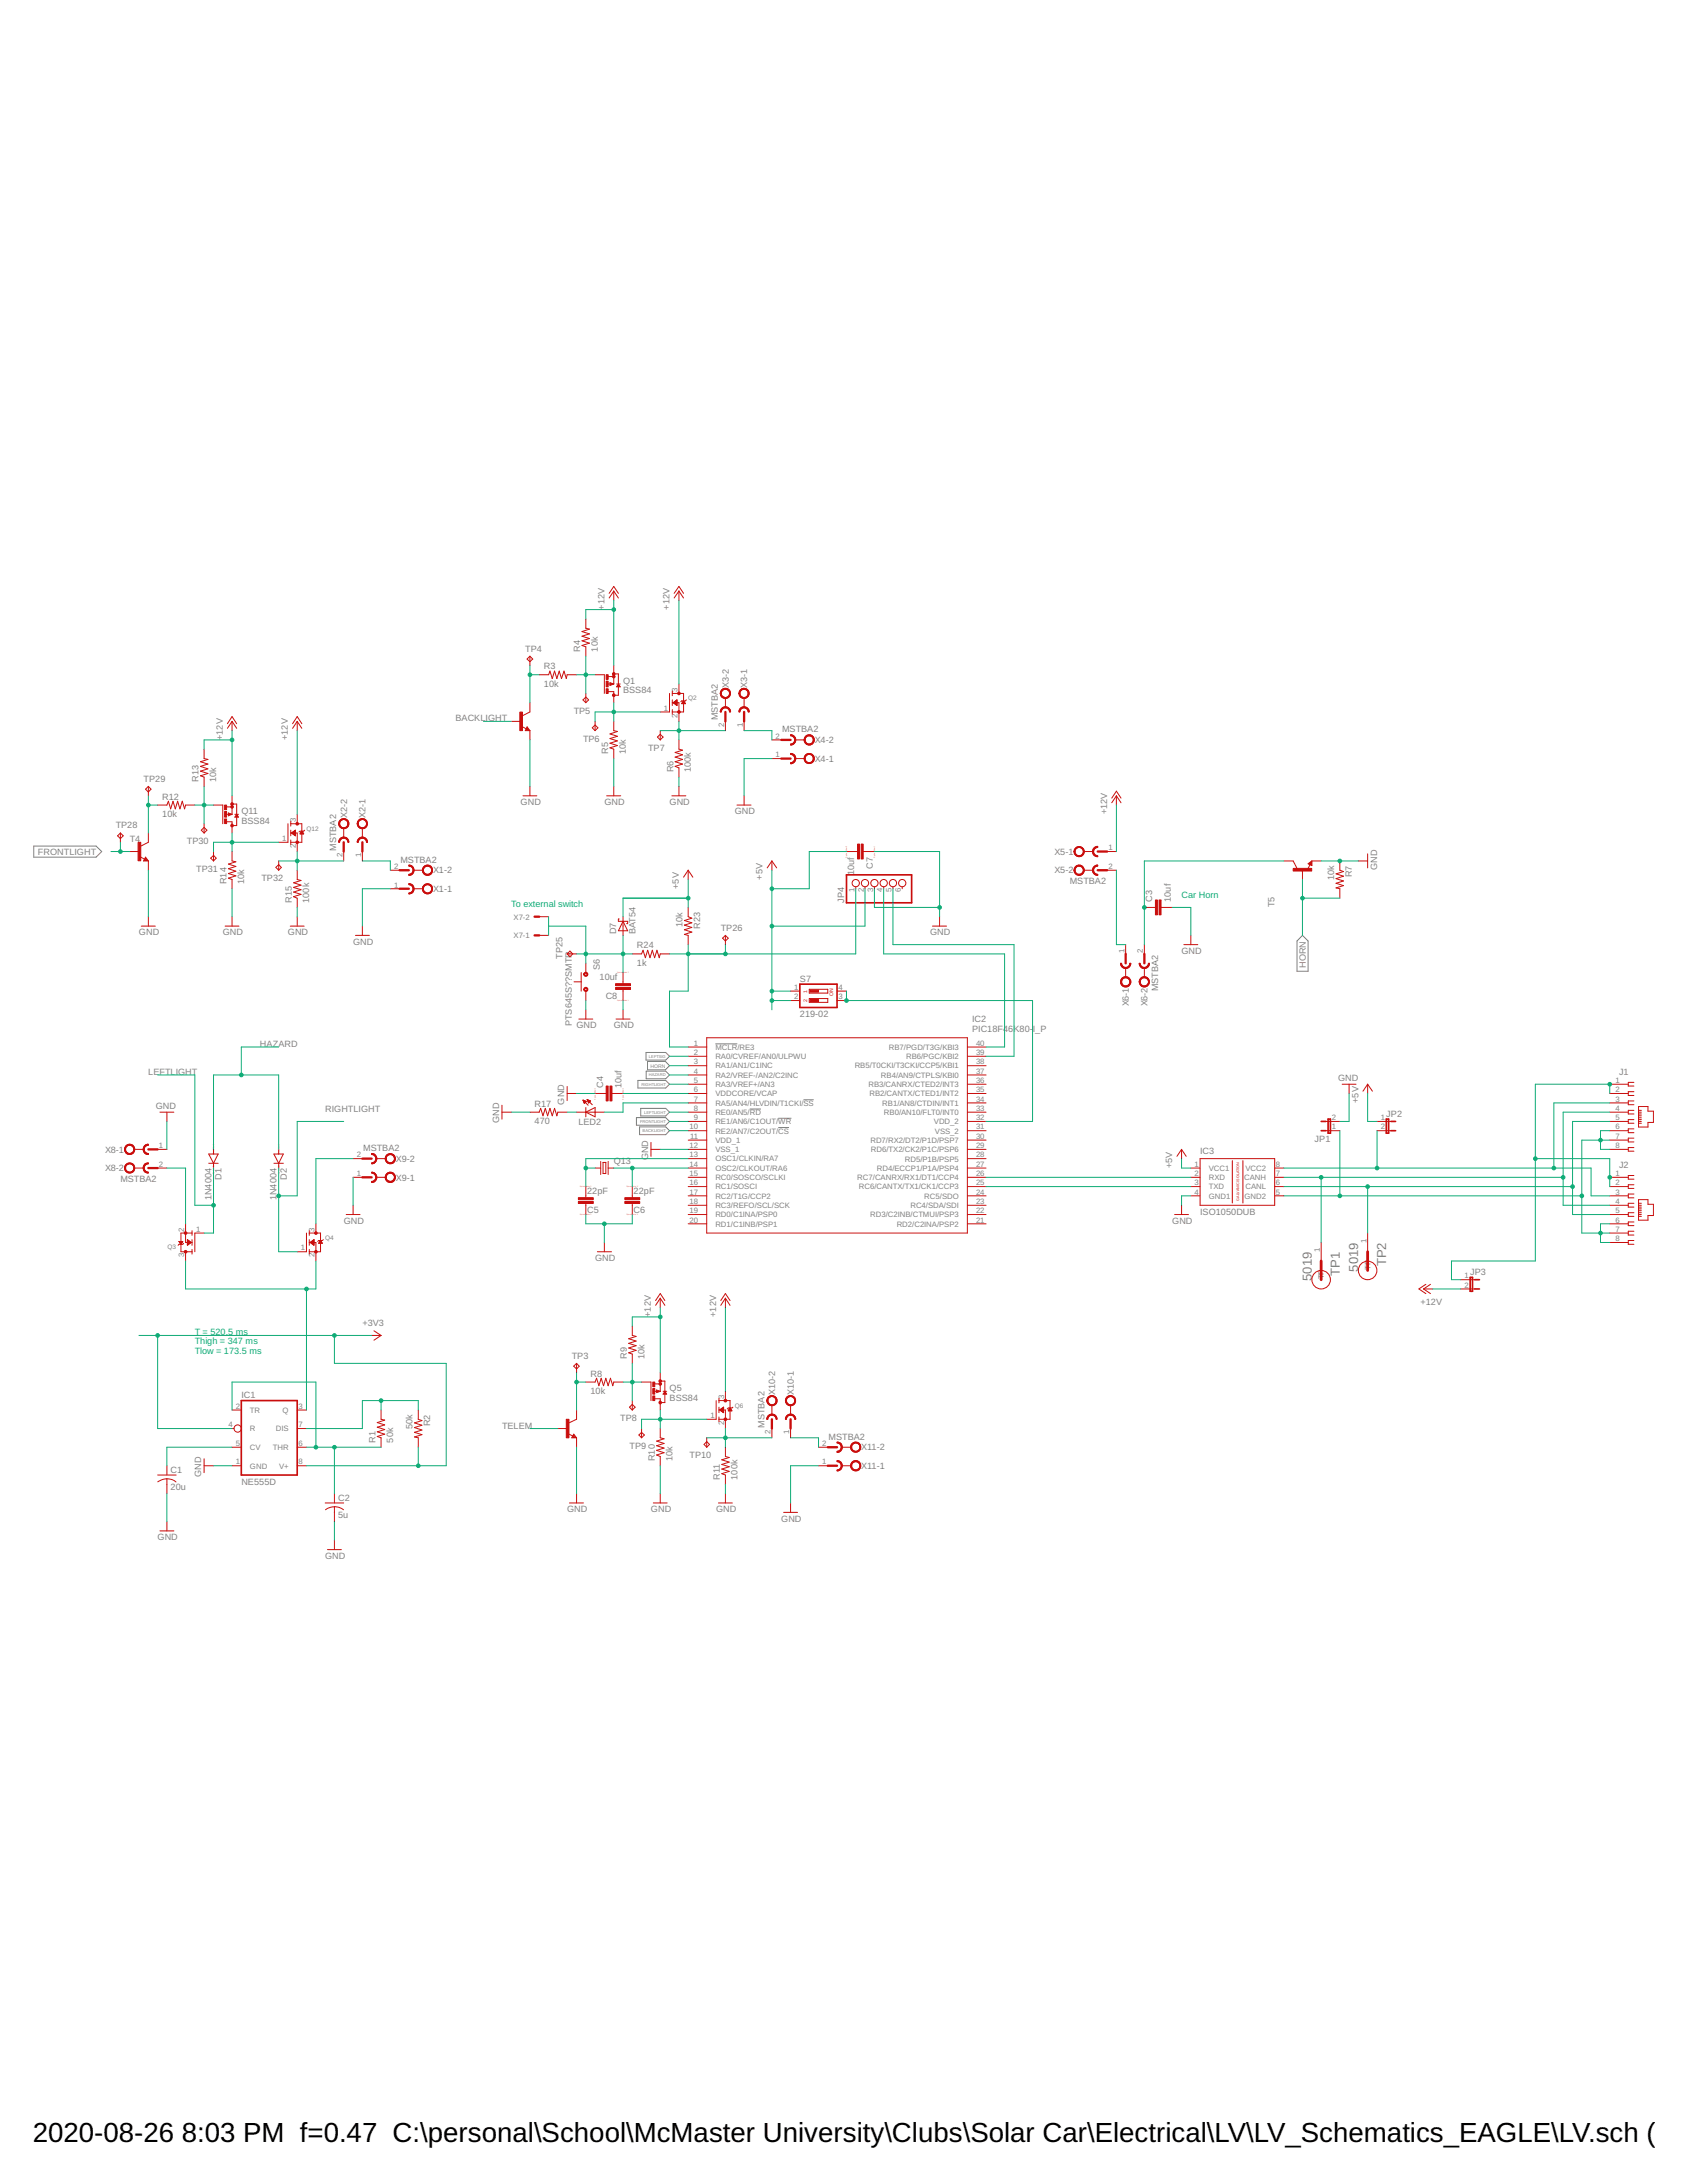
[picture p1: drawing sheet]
<svg xmlns="http://www.w3.org/2000/svg" width="216mm" height="279mm" viewBox="0 0 216 279" stroke-linecap="round" stroke-linejoin="round" font-family="sans-serif">
<defs><g id="words">
<g font-size="3.5">
<text x="4.2" y="274.2">2020-08-26</text>
<text x="23.3" y="274.2">8:03 PM f=0.47 C:\personal\School\McMaster University\Clubs\Solar Car\Electrical\LV\LV_Schematics_EAGLE\LV.sch (She</text>
</g>
<g font-size="1.7" fill="#808080">
<text x="167.9" y="163.9" transform="rotate(-90 167.9 163.9)">5019</text>
<text x="171.5" y="163.3" transform="rotate(-90 171.5 163.3)">TP1</text>
<text x="173.8" y="162.7" transform="rotate(-90 173.8 162.7)">5019</text>
<text x="177.4" y="162.1" transform="rotate(-90 177.4 162.1)">TP2</text>
</g>
<g font-size="1.2" fill="#808080">
<text x="67.2" y="83.4">TP4</text>
<text x="74.3" y="83.4" transform="rotate(-90 74.3 83.4)">R4</text>
<text x="76.5" y="83.4" transform="rotate(-90 76.5 83.4)">10k</text>
<text x="77.4" y="78" transform="rotate(-90 77.4 78)">+12V</text>
<text x="85.7" y="78" transform="rotate(-90 85.7 78)">+12V</text>
<text x="69.6" y="87.9">10k</text>
<text x="69.6" y="85.7">R3</text>
<text x="79.7" y="88.7">BSS84</text>
<text x="79.7" y="87.6">Q1</text>
<text x="93.3" y="88" transform="rotate(-90 93.3 88)">X3-2</text>
<text x="95.6" y="88" transform="rotate(-90 95.6 88)">X3-1</text>
<text x="28.5" y="94.7" transform="rotate(-90 28.5 94.7)">+12V</text>
<text x="36.8" y="94.7" transform="rotate(-90 36.8 94.7)">+12V</text>
<text x="58.3" y="92.3">BACKLIGHT</text>
<text x="73.4" y="91.4">TP5</text>
<text x="74.6" y="94.9">TP6</text>
<text x="91.9" y="92.2" transform="rotate(-90 91.9 92.2)">MSTBA2</text>
<text x="100.1" y="93.7">MSTBA2</text>
<text x="104.3" y="95.1">X4-2</text>
<text x="18.4" y="100.1">TP29</text>
<text x="25.4" y="100.1" transform="rotate(-90 25.4 100.1)">R13</text>
<text x="27.7" y="100.1" transform="rotate(-90 27.7 100.1)">10k</text>
<text x="77.8" y="96.5" transform="rotate(-90 77.8 96.5)">R5</text>
<text x="80.1" y="96.5" transform="rotate(-90 80.1 96.5)">10k</text>
<text x="83" y="96.1">TP7</text>
<text x="86.2" y="98.9" transform="rotate(-90 86.2 98.9)">R6</text>
<text x="88.4" y="98.9" transform="rotate(-90 88.4 98.9)">100k</text>
<text x="104.3" y="97.5">X4-1</text>
<text x="14.8" y="106">TP28</text>
<text x="16.6" y="107.8">T4</text>
<text x="20.8" y="104.6">10k</text>
<text x="20.8" y="102.3">R12</text>
<text x="30.9" y="105.4">BSS84</text>
<text x="30.9" y="104.2">Q11</text>
<text x="44.4" y="104.7" transform="rotate(-90 44.4 104.7)">X2-2</text>
<text x="46.8" y="104.7" transform="rotate(-90 46.8 104.7)">X2-1</text>
<text x="66.6" y="103">GND</text>
<text x="77.4" y="103">GND</text>
<text x="85.7" y="103">GND</text>
<text x="94" y="104.2">GND</text>
<text x="141.7" y="104.2" transform="rotate(-90 141.7 104.2)">+12V</text>
<text x="4.9" y="109.4">FRONTLIGHT</text>
<text x="23.9" y="108">TP30</text>
<text x="25.1" y="111.6">TP31</text>
<text x="29" y="113.2" transform="rotate(-90 29 113.2)">R14</text>
<text x="31.2" y="113.2" transform="rotate(-90 31.2 113.2)">10k</text>
<text x="33.5" y="112.8">TP32</text>
<text x="43" y="108.9" transform="rotate(-90 43 108.9)">MSTBA2</text>
<text x="51.3" y="110.4">MSTBA2</text>
<text x="55.4" y="111.8">X1-2</text>
<text x="86.9" y="113.8" transform="rotate(-90 86.9 113.8)">+5V</text>
<text x="97.6" y="112.6" transform="rotate(-90 97.6 112.6)">+5V</text>
<text x="109.3" y="112" transform="rotate(-90 109.3 112)">10uf</text>
<text x="111.7" y="111.2" transform="rotate(-90 111.7 111.2)">C7</text>
<text x="135" y="109.4">X5-1</text>
<text x="135" y="111.8">X5-2</text>
<text x="136.9" y="113.2">MSTBA2</text>
<text x="170.7" y="112.7" transform="rotate(-90 170.7 112.7)">10k</text>
<text x="173" y="112.3" transform="rotate(-90 173 112.3)">R7</text>
<text x="176.2" y="111.4" transform="rotate(-90 176.2 111.4)">GND</text>
<text x="17.8" y="119.7">GND</text>
<text x="28.5" y="119.7">GND</text>
<text x="36.8" y="119.7">GND</text>
<text x="37.3" y="115.5" transform="rotate(-90 37.3 115.5)">R15</text>
<text x="39.6" y="115.5" transform="rotate(-90 39.6 115.5)">100k</text>
<text x="55.4" y="114.2">X1-1</text>
<text x="78.8" y="119.6" transform="rotate(-90 78.8 119.6)">D7</text>
<text x="81.3" y="119.6" transform="rotate(-90 81.3 119.6)">BAT54</text>
<text x="87.3" y="118.6" transform="rotate(-90 87.3 118.6)">10k</text>
<text x="89.6" y="118.9" transform="rotate(-90 89.6 118.9)">R23</text>
<text x="92.2" y="119.1">TP26</text>
<text x="108" y="115.5" transform="rotate(-90 108 115.5)">JP4</text>
<text x="119" y="119.7">GND</text>
<text x="147.5" y="115.4" transform="rotate(-90 147.5 115.4)">C3</text>
<text x="149.8" y="115.4" transform="rotate(-90 149.8 115.4)">10uf</text>
<text x="163.1" y="116.1" transform="rotate(-90 163.1 116.1)">T5</text>
<text x="45.2" y="120.9">GND</text>
<text x="72" y="122.7" transform="rotate(-90 72 122.7)">TP25</text>
<text x="76.7" y="125.5">10uf</text>
<text x="76.8" y="124.2" transform="rotate(-90 76.8 124.2)">S6</text>
<text x="81.5" y="123.6">1k</text>
<text x="81.5" y="121.4">R24</text>
<text x="102.4" y="125.7">S7</text>
<text x="151.2" y="122.1">GND</text>
<text x="167.1" y="123.9" transform="rotate(-90 167.1 123.9)">HORN</text>
<text x="73.2" y="131.3" transform="rotate(-90 73.2 131.3)">PTS645S??SMTR</text>
<text x="73.8" y="131.6">GND</text>
<text x="77.5" y="127.9">C8</text>
<text x="78.5" y="131.6">GND</text>
<text x="102.4" y="130.1">219-02</text>
<text x="124.4" y="130.8">IC2</text>
<text x="144.5" y="128.8" transform="rotate(-90 144.5 128.8)">X6-1</text>
<text x="146.9" y="128.8" transform="rotate(-90 146.9 128.8)">X6-2</text>
<text x="148.2" y="126.9" transform="rotate(-90 148.2 126.9)">MSTBA2</text>
<text x="19" y="137.6">LEFTLIGHT</text>
<text x="33.3" y="134">HAZARD</text>
<text x="124.4" y="132">PIC18F46K80-</text>
<text x="132.2" y="132">I_P</text>
<text x="207.2" y="137.6">J1</text>
<text x="19.9" y="142">GND</text>
<text x="41.6" y="142.3">RIGHTLIGHT</text>
<text x="63.9" y="143.8" transform="rotate(-90 63.9 143.8)">GND</text>
<text x="68.4" y="143.9">470</text>
<text x="68.4" y="141.6">R17</text>
<text x="72.2" y="141.4" transform="rotate(-90 72.2 141.4)">GND</text>
<text x="77.2" y="139.2" transform="rotate(-90 77.2 139.2)">C4</text>
<text x="79.6" y="139.2" transform="rotate(-90 79.6 139.2)">10uf</text>
<text x="171.2" y="138.4">GND</text>
<text x="173.8" y="141.2" transform="rotate(-90 173.8 141.2)">+5V</text>
<text x="177.4" y="142.9">JP2</text>
<text x="13.4" y="147.5">X8-1</text>
<text x="13.4" y="149.9">X8-2</text>
<text x="46.5" y="147.3">MSTBA2</text>
<text x="50.7" y="148.7">X9-2</text>
<text x="74" y="144">LED2</text>
<text x="78.5" y="149">Q13</text>
<text x="82.9" y="148.5" transform="rotate(-90 82.9 148.5)">GND</text>
<text x="150" y="149.5" transform="rotate(-90 150 149.5)">+5V</text>
<text x="153.6" y="147.7">IC3</text>
<text x="168.2" y="146.1">JP1</text>
<text x="207.2" y="149.5">J2</text>
<text x="15.4" y="151.3">MSTBA2</text>
<text x="27.1" y="153.6" transform="rotate(-90 27.1 153.6)">1N4004</text>
<text x="28.4" y="151" transform="rotate(-90 28.4 151)">D1</text>
<text x="35.4" y="153.6" transform="rotate(-90 35.4 153.6)">1N4004</text>
<text x="36.7" y="151" transform="rotate(-90 36.7 151)">D2</text>
<text x="50.7" y="151.1">X9-1</text>
<text x="75.1" y="155.3">C5</text>
<text x="75.1" y="152.9">22pF</text>
<text x="81.1" y="155.3">C6</text>
<text x="81.1" y="152.9">22pF</text>
<text x="153.6" y="155.4">ISO1050DUB</text>
<text x="44" y="156.6">GND</text>
<text x="76.2" y="161.4">GND</text>
<text x="150" y="156.6">GND</text>
<text x="181.8" y="167">+12V</text>
<text x="188.1" y="163.2">JP3</text>
<text x="46.4" y="169.7">+3V3</text>
<text x="73.2" y="173.9">TP3</text>
<text x="80.2" y="173.9" transform="rotate(-90 80.2 173.9)">R9</text>
<text x="82.5" y="173.9" transform="rotate(-90 82.5 173.9)">10k</text>
<text x="83.3" y="168.5" transform="rotate(-90 83.3 168.5)">+12V</text>
<text x="91.6" y="168.5" transform="rotate(-90 91.6 168.5)">+12V</text>
<text x="30.9" y="178.9">IC1</text>
<text x="75.6" y="178.4">10k</text>
<text x="75.6" y="176.2">R8</text>
<text x="85.7" y="179.3">BSS84</text>
<text x="85.7" y="178.1">Q5</text>
<text x="99.2" y="178.6" transform="rotate(-90 99.2 178.6)">X10-2</text>
<text x="101.6" y="178.6" transform="rotate(-90 101.6 178.6)">X10-1</text>
<text x="48.1" y="184.6" transform="rotate(-90 48.1 184.6)">R1</text>
<text x="50.3" y="184.6" transform="rotate(-90 50.3 184.6)">50k</text>
<text x="52.8" y="183" transform="rotate(-90 52.8 183)">50k</text>
<text x="55.1" y="182.6" transform="rotate(-90 55.1 182.6)">R2</text>
<text x="64.2" y="182.8">TELEM</text>
<text x="79.4" y="181.9">TP8</text>
<text x="80.6" y="185.5">TP9</text>
<text x="97.8" y="182.7" transform="rotate(-90 97.8 182.7)">MSTBA2</text>
<text x="106.1" y="184.3">MSTBA2</text>
<text x="110.2" y="185.6">X11-2</text>
<text x="21.8" y="190.8">20u</text>
<text x="21.8" y="188.5">C1</text>
<text x="25.8" y="189" transform="rotate(-90 25.8 189)">GND</text>
<text x="30.9" y="190">NE555D</text>
<text x="83.8" y="187" transform="rotate(-90 83.8 187)">R10</text>
<text x="86" y="187" transform="rotate(-90 86 187)">10k</text>
<text x="88.3" y="186.6">TP10</text>
<text x="92.1" y="189.4" transform="rotate(-90 92.1 189.4)">R11</text>
<text x="94.4" y="189.4" transform="rotate(-90 94.4 189.4)">100k</text>
<text x="110.2" y="188">X11-1</text>
<text x="20.2" y="197.1">GND</text>
<text x="43.3" y="194.3">5u</text>
<text x="43.3" y="192.1">C2</text>
<text x="72.6" y="193.6">GND</text>
<text x="83.3" y="193.6">GND</text>
<text x="91.6" y="193.6">GND</text>
<text x="100" y="194.8">GND</text>
<text x="41.6" y="199.5">GND</text>
</g>
<g font-size="1.2" fill="#0dab76">
<text x="65.4" y="116.1">To external switch</text>
<text x="151.2" y="114.9">Car Horn</text>
<text x="24.9" y="170.8">T = 520.5 ms</text>
<text x="24.9" y="172.1">Thigh = 347 ms</text>
<text x="24.9" y="173.3">Tlow = 173.5 ms</text>
</g>
<g font-size="1" fill="#808080">
<text x="86.7" y="88.6" transform="rotate(-90 86.7 88.6)">3</text>
<text x="85" y="91">1</text>
<text x="86.7" y="91.8" transform="rotate(-90 86.7 91.8)">2</text>
<text x="92.7" y="93" transform="rotate(-90 92.7 93)">2</text>
<text x="95.1" y="93" transform="rotate(-90 95.1 93)">1</text>
<text x="99.3" y="94.5">2</text>
<text x="99.3" y="96.9">1</text>
<text x="36.1" y="107.6">1</text>
<text x="37.9" y="105.3" transform="rotate(-90 37.9 105.3)">3</text>
<text x="37.9" y="108.5" transform="rotate(-90 37.9 108.5)">2</text>
<text x="43.8" y="109.7" transform="rotate(-90 43.8 109.7)">2</text>
<text x="46.2" y="109.7" transform="rotate(-90 46.2 109.7)">1</text>
<text x="50.4" y="113.6">1</text>
<text x="50.4" y="111.2">2</text>
<text x="141.8" y="108.8">1</text>
<text x="141.8" y="111.2">2</text>
<text x="65.7" y="117.7">X7-2</text>
<text x="109.3" y="114.2" transform="rotate(-90 109.3 114.2)">1</text>
<text x="110.5" y="114.2" transform="rotate(-90 110.5 114.2)">2</text>
<text x="111.7" y="114.2" transform="rotate(-90 111.7 114.2)">3</text>
<text x="112.9" y="114.2" transform="rotate(-90 112.9 114.2)">4</text>
<text x="114.1" y="114.2" transform="rotate(-90 114.1 114.2)">5</text>
<text x="115.3" y="114.2" transform="rotate(-90 115.3 114.2)">6</text>
<text x="65.7" y="120.1">X7-1</text>
<text x="143.9" y="121.9" transform="rotate(-90 143.9 121.9)">1</text>
<text x="146.3" y="121.9" transform="rotate(-90 146.3 121.9)">2</text>
<text x="101.7" y="126.7">1</text>
<text x="101.7" y="127.9">2</text>
<text x="107.3" y="127.9">3</text>
<text x="107.3" y="126.7">4</text>
<text x="88.8" y="133.8">1</text>
<text x="88.8" y="135">2</text>
<text x="88.8" y="136.2">3</text>
<text x="88.8" y="137.4">4</text>
<text x="91.6" y="134.4">MCLR/RE3</text>
<text x="91.6" y="135.6">RA0/CVREF/AN0/ULPWU</text>
<text x="91.6" y="136.7">RA1/AN1/C1INC</text>
<text x="91.6" y="137.9">RA2/VREF-/AN2/C2INC</text>
<text x="109.4" y="136.8">RB5/T0CKI/T3CKI/CCP5/KBI1</text>
<text x="112.7" y="137.9">RB4/AN9/CTPLS/KBI0</text>
<text x="113.8" y="134.4">RB7/PGD/T3G/KBI3</text>
<text x="116" y="135.6">RB6/PGC/KBI2</text>
<text x="124.9" y="133.8">40</text>
<text x="124.9" y="135">39</text>
<text x="124.9" y="136.2">38</text>
<text x="124.9" y="137.4">37</text>
<text x="88.8" y="138.6">5</text>
<text x="88.8" y="139.8">6</text>
<text x="88.8" y="141">7</text>
<text x="88.8" y="142.2">8</text>
<text x="88.8" y="143.4">9</text>
<text x="91.6" y="139.1">RA3/VREF+/AN3</text>
<text x="91.6" y="140.3">VDDCORE/VCAP</text>
<text x="91.6" y="141.5">RA5/AN4/HLVDIN/T1CKI/SS</text>
<text x="91.6" y="142.7">RE0/AN5/RD</text>
<text x="91.6" y="143.9">RE1/AN6/C1OUT/WR</text>
<text x="111.1" y="139.1">RB3/CANRX/CTED2/INT3</text>
<text x="111.3" y="140.3">RB2/CANTX/CTED1/INT2</text>
<text x="112.9" y="141.5">RB1/AN8/CTDIN/INT1</text>
<text x="113.1" y="142.7">RB0/AN10/FLT0/INT0</text>
<text x="119.5" y="143.9">VDD_2</text>
<text x="124.9" y="138.6">36</text>
<text x="124.9" y="139.8">35</text>
<text x="124.9" y="141">34</text>
<text x="124.9" y="142.2">33</text>
<text x="124.9" y="143.4">32</text>
<text x="170.4" y="143.4">2</text>
<text x="176.7" y="143.4">1</text>
<text x="206.7" y="138.6">1</text>
<text x="206.7" y="139.8">2</text>
<text x="206.7" y="141">3</text>
<text x="206.7" y="142.2">4</text>
<text x="206.7" y="143.4">5</text>
<text x="20.3" y="146.9">1</text>
<text x="20.3" y="149.3">2</text>
<text x="45.7" y="148.1">2</text>
<text x="88.3" y="144.6">10</text>
<text x="88.3" y="146.9">12</text>
<text x="88.3" y="148.1">13</text>
<text x="88.3" y="149.3">14</text>
<text x="88.3" y="145.8">11</text>
<text x="91.6" y="145.1">RE2/AN7/C2OUT/CS</text>
<text x="91.6" y="146.3">VDD_1</text>
<text x="91.6" y="147.5">VSS_1</text>
<text x="91.6" y="148.7">OSC1/CLKIN/RA7</text>
<text x="91.6" y="149.8">OSC2/CLKOUT/RA6</text>
<text x="111.4" y="146.3">RD7/RX2/DT2/P1D/PSP7</text>
<text x="111.5" y="147.5">RD6/TX2/CK2/P1C/PSP6</text>
<text x="112.2" y="149.9">RD4/ECCP1/P1A/PSP4</text>
<text x="115.8" y="148.7">RD5/P1B/PSP5</text>
<text x="119.6" y="145.1">VSS_2</text>
<text x="124.9" y="144.6">31</text>
<text x="124.9" y="145.8">30</text>
<text x="124.9" y="146.9">29</text>
<text x="124.9" y="148.1">28</text>
<text x="124.9" y="149.3">27</text>
<text x="152.9" y="149.3">1</text>
<text x="154.7" y="149.8">VCC1</text>
<text x="159.4" y="149.9">VCC2</text>
<text x="163.3" y="149.3">8</text>
<text x="170.4" y="144.6">1</text>
<text x="176.7" y="144.6">2</text>
<text x="206.7" y="144.6">6</text>
<text x="206.7" y="145.8">7</text>
<text x="206.7" y="146.9">8</text>
<text x="45.7" y="150.5">1</text>
<text x="88.3" y="150.5">15</text>
<text x="88.3" y="151.7">16</text>
<text x="88.3" y="152.9">17</text>
<text x="88.3" y="154.1">18</text>
<text x="88.3" y="155.3">19</text>
<text x="91.6" y="151">RC0/SOSCO/SCLKI</text>
<text x="91.6" y="152.2">RC1/SOSCI</text>
<text x="91.6" y="153.4">RC2/T1G/CCP2</text>
<text x="91.6" y="154.6">RC3/REFO/SCL/SCK</text>
<text x="91.6" y="155.8">RD0/C1INA/PSP0</text>
<text x="109.7" y="151">RC7/CANRX/RX1/DT1/CCP4</text>
<text x="109.9" y="152.2">RC6/CANTX/TX1/CK1/CCP3</text>
<text x="111.4" y="155.8">RD3/C2INB/CTMUI/PSP3</text>
<text x="116.5" y="154.6">RC4/SDA/SDI</text>
<text x="118.3" y="153.4">RC5/SDO</text>
<text x="124.9" y="150.5">26</text>
<text x="124.9" y="151.7">25</text>
<text x="124.9" y="152.9">24</text>
<text x="124.9" y="154.1">23</text>
<text x="124.9" y="155.3">22</text>
<text x="152.9" y="150.5">2</text>
<text x="152.9" y="151.7">3</text>
<text x="152.9" y="152.9">4</text>
<text x="154.7" y="151">RXD</text>
<text x="154.7" y="152.2">TXD</text>
<text x="154.7" y="153.4">GND1</text>
<text x="159.2" y="151">CANH</text>
<text x="159.3" y="153.4">GND2</text>
<text x="159.4" y="152.2">CANL</text>
<text x="163.3" y="150.5">7</text>
<text x="163.3" y="151.7">6</text>
<text x="163.3" y="152.9">5</text>
<text x="206.7" y="150.5">1</text>
<text x="206.7" y="151.7">2</text>
<text x="206.7" y="152.9">3</text>
<text x="206.7" y="154.1">4</text>
<text x="206.7" y="155.3">5</text>
<text x="23.6" y="160.9" transform="rotate(-90 23.6 160.9)">3</text>
<text x="23.6" y="157.7" transform="rotate(-90 23.6 157.7)">2</text>
<text x="25.1" y="157.7">1</text>
<text x="38.5" y="160">1</text>
<text x="40.3" y="160.9" transform="rotate(-90 40.3 160.9)">2</text>
<text x="40.3" y="157.7" transform="rotate(-90 40.3 157.7)">3</text>
<text x="88.3" y="156.5">20</text>
<text x="91.6" y="157">RD1/C1INB/PSP1</text>
<text x="114.8" y="157">RD2/C2INA/PSP2</text>
<text x="124.9" y="156.5">21</text>
<text x="168.9" y="160.3" transform="rotate(-90 168.9 160.3)">1</text>
<text x="174.9" y="159.1" transform="rotate(-90 174.9 159.1)">1</text>
<text x="206.7" y="156.5">6</text>
<text x="206.7" y="157.7">7</text>
<text x="206.7" y="158.9">8</text>
<text x="169.4" y="163.7" transform="rotate(-90 169.4 163.7)">TP</text>
<text x="175.4" y="162.6" transform="rotate(-90 175.4 162.6)">TP</text>
<text x="187.4" y="163.6">1</text>
<text x="187.4" y="164.8">2</text>
<text x="92.7" y="179.1" transform="rotate(-90 92.7 179.1)">3</text>
<text x="29.2" y="182.7">4</text>
<text x="30.2" y="180.3">2</text>
<text x="30.2" y="185.1">5</text>
<text x="32" y="180.8">TR</text>
<text x="32" y="183.2">R</text>
<text x="32" y="185.6">CV</text>
<text x="34.9" y="185.6">THR</text>
<text x="35.3" y="183.2">DIS</text>
<text x="36.2" y="180.8">Q</text>
<text x="38.2" y="180.3">3</text>
<text x="38.2" y="185.1">6</text>
<text x="38.2" y="182.7">7</text>
<text x="90.9" y="181.5">1</text>
<text x="92.7" y="182.4" transform="rotate(-90 92.7 182.4)">2</text>
<text x="98.6" y="183.6" transform="rotate(-90 98.6 183.6)">2</text>
<text x="101" y="183.6" transform="rotate(-90 101 183.6)">1</text>
<text x="105.2" y="185.1">2</text>
<text x="30.2" y="187.4">1</text>
<text x="32" y="188">GND</text>
<text x="35.7" y="188">V+</text>
<text x="38.2" y="187.4">8</text>
<text x="105.2" y="187.4">1</text>
</g>
<g font-size=".8" fill="#808080">
<text x="88.1" y="89.6">Q2</text>
<text x="39.2" y="106.3">Q12</text>
<text x="21.5" y="159.9">Q3</text>
<text x="41.6" y="158.7">Q4</text>
<text x="94" y="180.2">Q6</text>
</g>
<g font-size=".7" fill="#c90d0c">
<text x="103.3" y="128.2" transform="rotate(-90 103.3 128.2)">2</text>
<text x="103.3" y="127.1" transform="rotate(-90 103.3 127.1)">1</text>
<text x="106.6" y="127.5" transform="rotate(-90 106.6 127.5)">ON</text>
</g>
<text font-size=".7" fill="#808080" x="83.2" y="136.6">HORN</text>
<g font-size=".5" fill="#808080">
<text x="83" y="137.8">HAZARD</text>
<text x="83" y="135.4">LEFTSIG</text>
<text x="81.9" y="143.7">FRONTLIGHT</text>
<text x="82.1" y="139">RIGHTLIGHT</text>
<text x="82.4" y="142.5">LEFTLIGHT</text>
<text x="82.2" y="144.9">BACKLIGHT</text>
</g>
<text font-size=".5" fill="#c90d0c" x="158.6" y="153.7" transform="rotate(-90 158.6 153.7)">GALVANIC ISOLATION</text>
<g font-size=".3" fill="#ffba08">
<text x="108.4" y="109.8" transform="rotate(-90 108.4 109.8)">SpiceOrder 2</text>
<text x="112" y="109.8" transform="rotate(-90 112 109.8)">SpiceOrder 1</text>
<text x="79" y="124.6">SpiceOrder 2</text>
<text x="79" y="128.2">SpiceOrder 1</text>
<text x="76.2" y="140.7" transform="rotate(-90 76.2 140.7)">SpiceOrder 1</text>
<text x="79.8" y="140.7" transform="rotate(-90 79.8 140.7)">SpiceOrder 2</text>
<text x="27.4" y="147.9" transform="rotate(-90 27.4 147.9)">SpiceOrder 1</text>
<text x="35.8" y="147.9" transform="rotate(-90 35.8 147.9)">SpiceOrder 1</text>
<text x="27.4" y="150.3" transform="rotate(-90 27.4 150.3)">SpiceOrder 2</text>
<text x="35.8" y="150.3" transform="rotate(-90 35.8 150.3)">SpiceOrder 2</text>
<text x="74.2" y="155.6">SpiceOrder 1</text>
<text x="74.2" y="152">SpiceOrder 2</text>
<text x="80.2" y="155.6">SpiceOrder 1</text>
<text x="80.2" y="152">SpiceOrder 2</text>
</g>
</g></defs>
<g fill="none" stroke="#808080" stroke-width=".13">
<path d="M4.3 108.3h8l.7 .7-.7 .7h-8zM166.7 119.7l.7 .7v3.9h-1.4v-3.9zM81.6 138.3h3.6l.5 .5-.5 .5h-3.6zM82.7 134.7h2.5l.5 .5-.5 .5h-2.5zM82.7 137.1h2.5l.5 .5-.5 .5h-2.5zM82.9 135.8h2.3l.5 .6-.5 .5h-2.3zM91.5 133.6h2.9M81.4 143h3.8l.5 .5-.5 .5h-3.8zM81.9 144.2h3.3l.5 .5-.5 .5h-3.3zM82 141.9h3.2l.5 .4-.5 .5h-3.2zM95.9 141.9h1.5M99.6 143.1h1.7"/>
<path d="M99.6 144.3h1.4M102.8 140.8h1.3"/>
</g>
<path d="M108.3 112h8.4v3.5h-8.4zM102.4 126h4.7v2.9h-4.7zM169.1 144.7h.6M169.1 143.5h.6M170 143.2h.3v1.8h-.3zM177.4 143.2h.3v1.8h-.3zM178 144.7h.6M178 143.5h.6M30.9 179.3h7.1v9.5h-7.1zM188.2 163.5h.2v1.8h-.2zM188.7 163.8h.6M188.7 165h.6" fill="none" stroke="#c90d0c" stroke-width=".21"/>
<g fill="none" stroke="#c90d0c" stroke-width=".13">
<path d="M75 79.2v1.2l.4 .1-.9 .3 .9 .3-.9 .3 .9 .3-.9 .3 .9 .3-.9 .3 .5 .2v1.2M78 75.9l.5-.8 .6 .8M78.5 75.6v1.2M78.5 75.6l.6 .9M78.5 75.6l-.5 .9M86.3 75.9l.6-.8 .6 .8M86.9 75.6v1.2M86.9 75.6l.6 .9M86.9 75.6l-.6 .9M26.1 95.9v1.2l.5 .1-.9 .3 .9 .3-.9 .3 .9 .3-.9 .3 .9 .3-.9 .3 .4 .2v1.1M29.1 92.6l.6-.9 .6 .9M29.7 92.3v1.2"/>
<path d="M29.7 92.3l.6 .9M29.7 92.3l-.6 .9M37.4 92.6l.6-.9 .6 .9M38 92.3v1.2M38 92.3l.6 .9M38 92.3l-.6 .9M65.4 92.3h1.2M66.8 93l.6 .3M67.5 93l.3 .5h-.6zM67.5 93.3v.1h-.1l.1-.2 .2 .3h-.3M67.5 84.3l.3-.3 .4 .3-.4 .4zM67.8 89.9v1.2l-.9 .5"/>
<path d="M67.8 84v1.2M67.8 93.5v1.2M69 86.4h1.2l.2-.5 .3 .9 .3-.9 .3 .9 .3-.9 .3 .9 .3-.9 .3 .9 .1-.4h1.2M74.6 89.6l.4-.4 .3 .4-.3 .3zM75 88.8v1.1M75.8 93.2l.4-.4 .3 .4-.3 .3zM76.2 86.4h1.1v2.4M76.2 92.3v1.2M77.8 88.5h.7v1.4M77.8 87.5h.7M77.8 86.6h.7M78.1 87.4l.4 .1-.4 .2z"/>
<path d="M78.3 87.5h-.2v.1l.3-.1M78.5 86.3h.6v2.7h-.6M78.5 85.2v2.3M78.5 92.3v1.2l.5 .1-.9 .3 .9 .3-.9 .3 .9 .3-.9 .3 .9 .3-.9 .3 .4 .2v1.2M78.9 87.5h.5M79.1 87.5l.3 .4h-.5zM79.1 87.7l.1 .2h-.2zM84.1 94.3l.4-.3 .4 .3-.4 .4zM84.5 93.5v1.2M85.7 88.8v2.3h-1.2M86 88.5v.5M86 89.6v.7"/>
<path d="M86 90.8v.6M86 89.9h.9v2.4M86 88.8h1.5v2.3h-1.5M86.2 90h.4M86.2 89.9h.4M86.3 89.9h.3M86.3 90h.3M86.3 89.8h.3M86.3 90.1h.3M86.4 89.8h.2M86.4 89.7h.2M86.4 90.1h.2"/>
<path d="M86.5 89.7h.1M86.5 90.2h.1M86.6 90.2h.1M86.6 89.6h.1M86.6 90.3h.1M86.6 89.6l-.4 .3 .4 .4M86.6 89.6v.7M86.9 87.5v1.3M86.9 94.7v1.2l.5 .1-1 .3 1 .3-1 .3 1 .3-1 .3 1 .3-1 .3 .5 .2v1.2M87.2 90h.5M87.3 90h.4M87.3 89.9h.3"/>
<path d="M87.4 89.9h.2M87.4 89.8h.2M87.4 89.8h.1M87.4 89.7h.1M87.5 89.7l.2 .4h-.5zM87.8 89.6l-.1 .1h-.5l-.1 .1M92.8 89.3v1.2M92.8 92.3v1.2M95.2 89.3v1.2M95.2 92.3v1.2M98.8 97.1h1.2M98.8 94.7h1.2"/>
<path d="M101.8 97.1h1.2M101.8 94.7h1.2M15 107l.4-.4 .4 .4-.4 .3zM15.4 106.6v1.2M16.6 109h1.2M17.9 109.7l.6 .3M18.1 118.5h1.8M18.6 109.7l.4 .5h-.6zM18.6 109.9l.1 .2h-.2l.1-.3 .3 .3h-.4M18.6 101l.4-.4 .3 .4-.3 .4zM19 106.6v1.2l-1 .5M19 100.6v1.3"/>
<path d="M19 110.2v1.2M19 117.3v1.2M20.2 103h1.2l.1-.4 .3 .9 .3-.9 .3 .9 .3-.9 .3 .9 .3-.9 .3 .9 .1-.5h1.2M25.8 106.3l.3-.4 .4 .4-.4 .3zM26.1 105.4v1.2M27 109.8l.3-.3 .4 .3-.4 .4zM27.3 103h1.2v2.4M27.3 109v1.2M28.8 118.5h1.8M29 105.2h.7v1.4M29 104.2h.7M29 103.3h.7"/>
<path d="M29.2 104.1l.5 .1-.5 .2zM29.5 104.2h-.2v.1l.2-.1M29.7 101.9v2.3M29.7 109v1.2l.5 .1-1 .3 1 .3-1 .3 1 .3-1 .3 1 .3-1 .3 .5 .2v1.1M29.7 117.3v1.2M29.7 102.9h.6v2.8h-.6M30.1 104.2h.4M30.3 104.2l.2 .4h-.4zM30.3 104.4l.1 .1h-.2zM35.3 111l.4-.3 .3 .3-.3 .4zM35.7 110.2v1.2M36.9 105.4v2.4h-1.2"/>
<path d="M37.1 118.5h1.8M37.2 105.1v.6M37.2 106.3v.7M37.2 107.5v.6M37.2 106.6h.8v2.4M37.2 105.4h1.4v2.4h-1.4M37.3 106.6l.5-.3v.7zM37.4 106.6h.4M37.4 106.7h.4M37.4 106.5h.4M37.5 106.7h.3M37.5 106.5h.3"/>
<path d="M37.5 106.4h.3M37.6 106.8h.2M37.7 106.4h.1M37.7 106.9h.1M37.7 106.3h.1M37.8 106.3h.1M37.8 107h.1M38 104.2v1.2M38 111.4v1.2l.5 .1-.9 .3 .9 .3-.9 .3 .9 .3-.9 .3 .9 .3-.9 .3 .4 .2v1.1M38 117.3v1.2M38.4 106.7h.4M38.5 106.6h.3"/>
<path d="M38.5 106.5h.2M38.6 106.5h.1M38.6 106.4h.1M38.6 106.4l.3 .3h-.5zM39 106.3l-.1 .1h-.5l-.1 .1M44 106v1.2M44 109v1.2M45.5 119.7h1.8M46.4 106v1.2M46.4 109v1.2M46.4 118.5v1.2M50 113.7h1.1"/>
<path d="M50 111.4h1.1M52.9 113.7h1.2M52.9 111.4h1.2M66.9 101.9h1.8M67.8 100.6v1.3M69 119.7h1.2M69 117.3h1.2M77.6 101.9h1.8M78.5 100.6v1.3M79.2 117.6h-.1v.3h1.2v.3h-.1M79.7 117.3v2.4M79.7 117.9l.6 1.2h-1.2z"/>
<path d="M86 101.9h1.8M86.9 100.6v1.3M88.1 116.1v1.2l.4 .2-.9 .3 .9 .3-.9 .3 .9 .3-.9 .3 .9 .3-.9 .3 .5 .1v1.2M88.1 111.4v1.2M88.1 111.4l.6 .9M88.1 111.4l-.6 .9M92.8 119.7v1.2M94.3 103h1.8M95.2 101.9v1.1M98.8 110.2l.6 .9M98.8 110.2l-.6 .9M98.8 110.2v1.2"/>
<path d="M108.3 109h1.4M109.5 113.5v.2M110.5 109h1.4M110.7 113.5v.2M111.9 113.5v.2M113.1 113.5v.2M114.3 113.5v.2M115.5 113.5v.2M119.3 118.5h1.8M120.2 117.3v1.2M138.7 109h1.2M138.7 111.4h1.2"/>
<path d="M141.7 109h1.2M141.7 111.4h1.2M142.3 102.2l.6-.9 .6 .9M142.9 101.9l.6 .8M142.9 101.9l-.6 .8M142.9 101.9v1.1M146.5 116.1h1.4M148.6 116.1h1.4M152.4 119.7v1.2M164.3 110.2h1.2l.5 .9M166.7 111.4v1.2M167.4 110.6l.5-.4v.6z"/>
<path d="M167.7 110.7l-.3 .5M167.7 110.6l.1-.1v.2l-.3-.1 .3-.3v.4M167.9 110.2h1.2M171.5 110.2v1.2l.4 .1-.9 .3 .9 .3-.9 .4 .9 .3-.9 .3 .9 .2-.9 .3 .5 .1v1.3M173.8 110.2h1.2M175 109.3v1.8M72.6 140h1.2M72.6 122.1h1.2M72.6 139.1v1.8M72.9 121.7l.4 .4-.4 .3-.3-.3zM73.5 125.7h.9M74.1 130.4h1.8"/>
<path d="M74.4 124.5v2.4M75 123.3v1.2M75 126.9v1.2M75 129.2v1.2M76.2 140h1.4M78.3 140h1.4M78.8 130.4h1.8M79.7 124.5v1.4M79.7 126.6v1.5M79.7 129.2v1.2M80.9 122.1h1.2l.2-.5 .3 1 .3-1 .3 1 .3-1 .3 1 .3-1 .3 1 .1-.5h1.2M88.1 134h2.3"/>
<path d="M88.1 135.2h2.3M88.1 136.4h2.3M88.1 137.6h2.3M88.1 138.8h2.3M88.1 140h2.3M90.4 132.8h33.4v25h-33.4zM92.5 120.1l.3-.4 .4 .4-.4 .3zM101.2 128.1h1.2M101.2 126.9h1.2M103.6 126.6h2.3v.5h-2.3zM103.6 127.8h2.3v.5h-2.3zM107.1 128.1h1.2"/>
<path d="M107.1 126.9h1.2M123.8 134h2.4M123.8 135.2h2.4M123.8 136.4h2.4M123.8 137.6h2.4M123.8 138.8h2.4M123.8 140h2.4M144.1 120.9v1.2M144.1 123.9v1.2M146.5 120.9v1.2M146.5 123.9v1.2M151.5 120.9h1.8"/>
<path d="M171.8 138.8h1.7M172.7 138.8v1.2M175 138.8v1.2M175 138.8l.6 .9M175 138.8l-.6 .9M206 138.8h2.4M206 140h2.4M209.1 138.5h-.7v.5h.7M209.1 139.7h-.7v.5h.7M17.2 147.1h1.2M17.2 149.5h1.2M20.2 147.1h1.2"/>
<path d="M20.2 149.5h1.2M20.5 142.3h1.7M21.4 142.3v1.2M22.9 158.9h.5l-.2 .4zM22.9 158.9h.4M23 159h.3M23 159.1h.3M23.1 159.1h.1M23.1 159.2h.1M23.5 159.1l-.1 .2h-.5l-.1 .1M23.7 156.6v2.4h.9M24 158.7h.1"/>
<path d="M24 159.3h.1M24 158.9h.3M24 159.2h.2M24 159.2h.3M24 159.1h.3M24 159.1h.4M24 159h.4M24 158.9h.4M24 158.7l.4 .3-.4 .4zM24 158.8h.2M24.6 157.8h-1.4v2.4h1.4M24.6 157.5v.6"/>
<path d="M24.6 158.7v.7M24.6 159.9v.6M26.1 157.8h-1.2v2.4M26.7 147.7h1.2l-.6 1.2zM26.7 148.9h1.2M27.3 147.1v.6M27.3 148.9v.6M35.1 148.9h1.2M35.1 147.7h1.2l-.6 1.2zM35.7 147.1v.6M35.7 148.9v.6M39.2 157.8v2.4h-1.2"/>
<path d="M39.6 157.8h1.4v2.4h-1.4M39.6 159h.8v2.4M39.6 157.5v.6M39.6 158.7v.7M39.6 159.9v.6M39.7 159l.5-.3v.7zM39.8 159h.4M39.8 159.1h.4M39.8 158.9h.4M39.9 158.9h.3M39.9 159.2h.3M40 158.8h.2"/>
<path d="M40 159.2h.2M40 159.3h.2M40.1 158.7h.1M40.1 159.3h.1M40.2 158.7h-.1M40.4 156.6v1.2M40.8 159.1h.4M40.9 159h.3M40.9 159h.2M40.9 158.9h.2M41 158.9h.1M41 158.8l.3 .3h-.5z"/>
<path d="M41 158.8h.1M41.4 158.7l-.1 .1h-.5l-.1 .1M44.3 155.4h1.8M45.2 148.3h1.2M45.2 150.7h1.2M45.2 154.3v1.1M48.2 148.3h1.2M48.2 150.7h1.2M64.2 142.3h1.2M64.2 141.5v1.7M67.8 142.3h1.2l.2-.4 .3 .9 .3-.9 .3 .9 .3-.9 .3 .9 .3-.9 .3 .9 .1-.5h1.2M73.8 142.3h3.5"/>
<path d="M74.6 140.8l.7 .7M74.6 140.8l.4 .2-.2 .2M74.6 140.8l.2 .4M74.6 140.9h.2M74.6 140.8h.1M74.7 140.9h.2M74.7 140.9h.3M74.7 141h.3M74.7 141.1h.2M74.8 141.2h.1M75 141.8v1.1M75 151.9v1.4"/>
<path d="M75 154v1.4M75 142.3l1.2-.5v1.1zM75.1 140.7l.7 .7M75.1 140.7l.5 .2M75.1 140.7l.2 .5M75.2 140.8h.1M75.2 140.8h.2M75.2 140.9h.3M75.2 140.9h.4M75.2 141h.3M75.3 141h.1M75.3 141.1h.1"/>
<path d="M75.3 141.2h.1M75.6 140.9l-.3 .3M76.2 149.5h.7M76.9 148.7v1.6M77.2 148.8h.3v1.4h-.3zM77.3 159v1.2M77.8 149.5h.7M77.8 148.7v1.6M80.9 151.9v1.4M80.9 154v1.4M83.3 147.1h1.2M83.3 146.2v1.8"/>
<path d="M88.1 141.2h2.3M88.1 142.3h2.3M88.1 143.5h2.3M88.1 144.7h2.3M88.1 145.9h2.3M88.1 147.1h2.3M88.1 148.3h2.3M88.1 149.5h2.3M88.1 150.7h2.3M88.1 151.9h2.3M88.1 153.1h2.3M88.1 154.3h2.3"/>
<path d="M88.1 155.4h2.3M88.1 156.6h2.3M123.8 141.2h2.4M123.8 142.3h2.4M123.8 143.5h2.4M123.8 144.7h2.4M123.8 145.9h2.4M123.8 147.1h2.4M123.8 148.3h2.4M123.8 149.5h2.4M123.8 150.7h2.4M123.8 151.9h2.4"/>
<path d="M123.8 153.1h2.4M123.8 154.3h2.4M123.8 155.4h2.4M123.8 156.6h2.4M150.3 155.4h1.8M151.2 147.1l.6 .9M151.2 147.1l-.6 .9M151.2 147.1v1.2M151.2 154.3v1.1M152.4 149.5h1.2M152.4 150.7h1.2M152.4 151.9h1.2"/>
<path d="M152.4 153.1h1.2M153.6 148.3h9.5v6h-9.5zM157.7 148.5v5.5M159.1 148.5v5.5M163.1 149.5h1.2M163.1 150.7h1.2M163.1 151.9h1.2M163.1 153.1h1.2M169.1 159v2.4M169.7 143.5h1.8M169.7 144.7h1.8M175 157.8v2.4"/>
<path d="M176.2 143.5h1.8M176.2 144.7h1.8M206 157.8h2.4M206 141.2h2.4M206 142.3h2.4M206 143.5h2.4M206 144.7h2.4M206 145.9h2.4M206 147.1h2.4M206 150.7h2.4M206 151.9h2.4M206 153.1h2.4"/>
<path d="M206 154.3h2.4M206 155.4h2.4M206 156.6h2.4M206 159h2.4M209.1 140.9h-.7v.5h.7M209.1 142.1h-.7v.5h.7M209.1 143.3h-.7v.5h.7M209.1 144.5h-.7v.5h.7M209.1 145.7h-.7v.5h.7M209.1 146.9h-.7v.4h.7M209.1 150.5h-.7v.4h.7M209.1 151.6h-.7v.5h.7"/>
<path d="M209.1 152.8h-.7v.5h.7M209.1 154h-.7v.5h.7M209.1 155.2h-.7v.5h.7M209.1 156.4h-.7v.5h.7M209.1 157.6h-.7v.5h.7M209.1 158.8h-.7v.5h.7M209.7 142.3h.4M209.7 143.5h.4M209.7 154.3h.4M209.7 155.4h.4M209.7 142.1h.4M209.7 142.6h.4"/>
<path d="M209.7 143.3h.4M209.7 143.8h.4M209.7 141.6h1.2v.6h.7v1.5h-.7v.6h-1.2zM209.7 153.5h1.2v.6h.7v1.5h-.7v.6h-1.2zM209.7 142.8h.4M209.7 143.1h.4M209.7 154h.4M209.7 154.5h.4M209.7 155.2h.4M209.7 155.7h.4M209.7 154.7h.4M209.7 155h.4"/>
<path d="M23.7 160.2v1.2M47.6 170.9h1.2M47.9 170.3l.9 .6M48.8 170.9l-.9 .6M73.4 174.9l.4-.4 .3 .4-.3 .3zM73.8 174.5v1.2M75 176.9h1.2l.1-.5 .3 1 .3-1 .3 1 .3-1 .3 1 .3-1 .3 1 .1-.5h1.2M76.5 160.2h1.8M80.9 169.7v1.2l.5 .1-.9 .3 .9 .3-.9 .3 .9 .3-.9 .3 .9 .3-.9 .3 .4 .2v1.2M80.9 179.3v1.2M82.1 176.9h1.2v2.4M83.8 179h.7v1.5"/>
<path d="M83.8 178.1h.7M83.8 177.1h.7M83.9 166.5l.6-.9 .6 .9M84 177.9l.5 .2-.5 .1zM84.3 178.1l-.2-.1v.1h.2M84.5 166.2v1.2M84.5 175.7v2.4M84.5 176.8h.6v2.7h-.6M84.5 166.2l.6 .9M84.5 166.2l-.6 .9M84.9 178.1h.4M85.1 178.1l.2 .3h-.4z"/>
<path d="M85.1 178.2l.1 .2h-.2zM91.7 179.3v2.4h-1.3M92 179v.6M92 179.3h1.4v2.4h-1.4M92.2 166.5l.6-.9 .6 .9M92.8 166.2v1.2M92.8 178.1v1.2M92.8 166.2l.6 .9M92.8 166.2l-.6 .9M98.8 179.9v1.2M101.2 179.9v1.2M182.2 165h1.2"/>
<path d="M182.2 165l.9 .6M182.5 164.4l-.9 .6 .9 .6M183.1 164.4l-.9 .6M186.9 163.8h1.8M186.9 165h1.8M20.2 188.8h2.3M20.5 195.9h1.7M21.4 189.3a1.63 1.63 0 0 1 1.1 .4M21.4 189.3l-.7 .1-.5 .3M21.4 187.6v1.2M21.4 189.3v1.9M21.4 194.8v1.1"/>
<path d="M26.1 187.6h1.2M26.1 186.7v1.8M29.7 180.5h1.2M29.7 182.8h.3M29.7 185.2h1.2M29.7 187.6h1.2M38 180.5h1.2M38 182.8h1.2M38 185.2h1.2M38 187.6h1.2M41.6 192.4h2.4M41.7 193.2l.5-.2 .6-.2v2"/>
<path d="M41.9 198.3h1.8M42.8 192.8a1.94 1.94 0 0 1 1.2 .4M42.8 191.2v1.2M42.8 197.1v1.2M48.8 180.5v1.2l.4 .1-.9 .3 .9 .3-.9 .3 .9 .3-.9 .3 .9 .3-.9 .3 .5 .1v1.2M53.5 180.5v1.2l.5 .1-1 .3 1 .3-1 .3 1 .3-1 .3 1 .3-1 .3 .5 .1v1.2M71.4 182.8h1.2M72.7 183.5l.6 .3M72.9 192.4h1.8M73.4 183.6l.4 .4h-.6zM73.4 183.8l.1 .1h-.2l.1-.2 .3 .3h-.4M73.8 180.5v1.2l-1 .4"/>
<path d="M73.8 184v1.2M73.8 191.2v1.2M80.6 180.1l.3-.4 .4 .4-.4 .4zM81.8 183.7l.3-.4 .4 .4-.4 .3zM82.1 182.8v1.2M83.6 192.4h1.8M84.5 182.8v1.2l.5 .1-1 .3 1 .3-1 .3 1 .3-1 .3 1 .3-1 .3 .5 .2v1.2M84.5 191.2v1.2M90.4 184v1.2M90.4 184.5l.4 .4-.4 .3-.3-.3zM91.9 192.4h1.8M92 180.5h.8v2.3"/>
<path d="M92 180.1v.7M92 181.4v.5M92.1 180.5l.5-.4v.7zM92.2 180.4h.4M92.2 180.5h.4M92.2 180.6h.4M92.3 180.4h.3M92.3 180.3h.3M92.3 180.6h.3M92.4 180.6h.2M92.4 180.3h.2M92.4 180.2h.2"/>
<path d="M92.4 180.7h.2M92.5 180.7h.1M92.5 180.2h.1M92.5 180.1h.1M92.6 180.8h.1M92.6 180.1h.1M92.8 185.2v1.2l.5 .1-.9 .3 .9 .3-.9 .3 .9 .3-.9 .3 .9 .3-.9 .3 .4 .2v1.2M92.8 191.2v1.2M93.2 180.6h.5M93.2 180.5h.4M93.3 180.5h.3M93.3 180.4h.3"/>
<path d="M93.3 180.4h.2M93.4 180.3h.1M93.4 180.2l.3 .4h-.5zM93.8 180.1l-.1 .1h-.5l-.1 .1M98.8 182.8v1.2M100.3 193.6h1.8M101.2 182.8v1.2M101.2 192.4v1.2M104.8 185.2h1.1M104.8 187.6h1.1M107.7 185.2h1.2M107.7 187.6h1.2"/>
<circle cx="109.5" cy="113" r=".47"/>
<circle cx="110.7" cy="113" r=".47"/>
<circle cx="111.9" cy="113" r=".47"/>
<circle cx="113.1" cy="113" r=".47"/>
<circle cx="114.3" cy="113" r=".47"/>
<circle cx="115.5" cy="113" r=".47"/>
<circle cx="169.1" cy="163.8" r="1.19"/>
<circle cx="175" cy="162.6" r="1.19"/>
<circle cx="30.4" cy="182.8" r=".47"/>
</g>
<g fill="#c90d0c" stroke="#c90d0c" stroke-width=".13">
<path d="M165.5 111.1h2.4v.4h-2.4z"/>
<path d="M78.8 125.9h1.9v.3h-1.9z"/>
<path d="M78.8 126.4h1.9v.2h-1.9z"/>
<path d="M109.7 108h.3v1.9h-.3z"/>
<path d="M110.2 108h.3v1.9h-.3z"/>
<path d="M103.7 126.7h1.1v.3h-1.1z"/>
<path d="M103.7 127.9h1.1v.3h-1.1z"/>
<path d="M17.7 107.8h.3v2.4h-.3z"/>
<path d="M28.7 104.8h.3v.6h-.3z"/>
<path d="M28.7 103h.3v.6h-.3z"/>
<path d="M28.7 103.9h.3v.7h-.3z"/>
<path d="M66.5 91.1h.4v2.4h-.4z"/>
<path d="M77.6 88.2h.2v.6h-.2z"/>
<path d="M77.6 86.4h.2v.6h-.2z"/>
<path d="M77.6 87.2h.2v.7h-.2z"/>
<path d="M147.9 115.2h.2v1.9h-.2z"/>
<path d="M148.3 115.2h.3v1.9h-.3z"/>
<path d="M72.5 181.7h.3v2.3h-.3z"/>
<path d="M83.5 178.7h.3v.6h-.3z"/>
<path d="M83.5 176.9h.3v.6h-.3z"/>
<path d="M83.5 177.7h.3v.7h-.3z"/>
<path d="M78.1 139h.2v1.9h-.2z"/>
<path d="M77.6 139h.2v1.9h-.2z"/>
<path d="M74 153.3h1.9v.2h-1.9z"/>
<path d="M74 153.8h1.9v.2h-1.9z"/>
<path d="M80 153.3h1.9v.2h-1.9z"/>
<path d="M80 153.8h1.9v.2h-1.9z"/>
</g>
<path d="M169.1 161.4v2.4M175 160.2v2.4" fill="none" stroke="#c90d0c" stroke-width=".36"/>
<g fill="#c90d0c" stroke="#c90d0c" stroke-width=".13">
<path d="M74.7 124.6l.2-.1a.27 .27 0 0 1 .3 .2 .27 .27 0 0 1-.3 .2l-.2-.2 .3-.2 .1 .2v.1h-.2l-.1-.1h-.1z" fill-rule="evenodd"/>
<path d="M74.7 126.5l.2-.1a.27 .27 0 0 1 .2 0 .27 .27 0 0 1 .1 .3l-.1 .2a.29 .29 0 0 1-.4-.3l.3-.1 .1 .2-.2 .1-.1-.2h-.1z" fill-rule="evenodd"/>
<path d="M45.9 107.3l.4-.2h.1v.2a.53 .53 0 0 0-.6 .5h-.1v-.1z" fill-rule="evenodd"/>
<path d="M46.4 107.1a.65 .65 0 0 1 .6 .7h-.1a.49 .49 0 0 0-.5-.5z" fill-rule="evenodd"/>
<path d="M45.9 107.3a.65 .65 0 0 1 .7-.1 .65 .65 0 0 1 .4 .6h-.1a.53 .53 0 0 0-.5-.5 .53 .53 0 0 0-.6 .5h-.1v-.1z" fill-rule="evenodd"/>
<path d="M45.9 105a.65 .65 0 0 1 1 .1 .65 .65 0 0 1-.3 .9 .65 .65 0 0 1-.9-.6h.1a.54 .54 0 0 1 .8-.4 .54 .54 0 0 1 .1 .9 .54 .54 0 0 1-.8-.3l-.1-.2h-.1z" fill-rule="evenodd"/>
<path d="M45.9 105a.65 .65 0 0 1 1 .1 .65 .65 0 0 1-.3 .9 .65 .65 0 0 1-.9-.6h.1a.54 .54 0 0 1 .8-.4 .54 .54 0 0 1 .1 .9 .54 .54 0 0 1-.8-.3l-.1-.2h-.1z" fill-rule="evenodd"/>
<path d="M43.5 107.3l.5-.2v.2h-.2a.53 .53 0 0 0-.3 .5h-.2v-.1z" fill-rule="evenodd"/>
<path d="M44 107.1a.62 .62 0 0 1 .6 .7h-.1a.53 .53 0 0 0-.5-.5z" fill-rule="evenodd"/>
<path d="M43.5 107.3a.65 .65 0 0 1 .7-.1 .65 .65 0 0 1 .4 .6h-.1a.54 .54 0 0 0-.5-.5 .54 .54 0 0 0-.5 .5h-.2v-.1z" fill-rule="evenodd"/>
<path d="M43.5 105a.65 .65 0 0 1 1.1 .1 .65 .65 0 0 1-.4 .9 .65 .65 0 0 1-.9-.6h.2a.53 .53 0 0 1 .7-.5 .53 .53 0 0 1 .2 .9 .53 .53 0 0 1-.9-.2v-.2h-.2z" fill-rule="evenodd"/>
<path d="M43.5 105a.65 .65 0 0 1 1.1 .1 .65 .65 0 0 1-.4 .9 .65 .65 0 0 1-.9-.6h.2a.53 .53 0 0 1 .7-.5 .53 .53 0 0 1 .2 .9 .53 .53 0 0 1-.9-.2v-.2h-.2z" fill-rule="evenodd"/>
<path d="M52.3 113.1h.1a.62 .62 0 0 1 .6 .6h-.1v-.1a.58 .58 0 0 0-.6-.4z" fill-rule="evenodd"/>
<path d="M52.3 114.3a.56 .56 0 0 0 .6-.6h.1a.59 .59 0 0 1-.7 .7z" fill-rule="evenodd"/>
<path d="M52.3 113.1a.66 .66 0 0 1 .7 .6 .66 .66 0 0 1-.7 .7v-.1a.54 .54 0 0 0 .6-.5 .54 .54 0 0 0-.6-.6z" fill-rule="evenodd"/>
<path d="M54.2 113.3a.65 .65 0 0 1 1.1 .1 .65 .65 0 0 1-.4 1 .65 .65 0 0 1-.8-.7h.1a.54 .54 0 0 1 .8-.4 .54 .54 0 0 1 .1 .9 .54 .54 0 0 1-.9-.2v-.3h-.1z" fill-rule="evenodd"/>
<path d="M54.2 113.3a.65 .65 0 0 1 1.1 .1 .65 .65 0 0 1-.4 1 .65 .65 0 0 1-.8-.7h.1a.54 .54 0 0 1 .8-.4 .54 .54 0 0 1 .1 .9 .54 .54 0 0 1-.9-.2v-.3h-.1z" fill-rule="evenodd"/>
<path d="M52.3 110.7a.62 .62 0 0 1 .7 .7h-.1a.53 .53 0 0 0-.6-.6z" fill-rule="evenodd"/>
<path d="M52.3 111.9h.2a.53 .53 0 0 0 .4-.5h.1v.1a.62 .62 0 0 1-.7 .5z" fill-rule="evenodd"/>
<path d="M52.3 110.7a.66 .66 0 0 1 .7 .7 .66 .66 0 0 1-.7 .6v-.1a.53 .53 0 0 0 .6-.5 .53 .53 0 0 0-.6-.6z" fill-rule="evenodd"/>
<path d="M54.2 110.9a.65 .65 0 0 1 1.1 .1 .65 .65 0 0 1-.4 1 .65 .65 0 0 1-.8-.6h.1a.54 .54 0 0 1 .8-.5 .54 .54 0 0 1 .1 .9 .54 .54 0 0 1-.9-.2v-.2h-.1z" fill-rule="evenodd"/>
<path d="M54.2 110.9a.65 .65 0 0 1 1.1 .1 .65 .65 0 0 1-.4 1 .65 .65 0 0 1-.8-.6h.1a.54 .54 0 0 1 .8-.5 .54 .54 0 0 1 .1 .9 .54 .54 0 0 1-.9-.2v-.2h-.1z" fill-rule="evenodd"/>
<path d="M94.7 90.7l.4-.2h.1v.1a.56 .56 0 0 0-.5 .5h-.1v-.1z" fill-rule="evenodd"/>
<path d="M95.2 90.5a.65 .65 0 0 1 .7 .6h-.1a.53 .53 0 0 0-.6-.5z" fill-rule="evenodd"/>
<path d="M94.7 90.7a.67 .67 0 0 1 .8-.2 .67 .67 0 0 1 .4 .6h-.1a.54 .54 0 0 0-.6-.5 .54 .54 0 0 0-.5 .5h-.1v-.1z" fill-rule="evenodd"/>
<path d="M94.7 88.3a.65 .65 0 0 1 1.1 .1 .65 .65 0 0 1-.4 1 .65 .65 0 0 1-.8-.6h.1a.53 .53 0 0 1 .7-.6 .53 .53 0 0 1 .2 .9 .53 .53 0 0 1-.9-.2v-.1h-.1z" fill-rule="evenodd"/>
<path d="M94.7 88.3a.65 .65 0 0 1 1.1 .1 .65 .65 0 0 1-.4 1 .65 .65 0 0 1-.8-.6h.1a.53 .53 0 0 1 .7-.6 .53 .53 0 0 1 .2 .9 .53 .53 0 0 1-.9-.2v-.1h-.1z" fill-rule="evenodd"/>
<path d="M92.4 90.7l.3-.2h.1v.1a.53 .53 0 0 0-.5 .5h-.1v-.1z" fill-rule="evenodd"/>
<path d="M92.8 90.5a.65 .65 0 0 1 .7 .6h-.1a.49 .49 0 0 0-.6-.5z" fill-rule="evenodd"/>
<path d="M92.4 90.7a.65 .65 0 0 1 .7-.2 .65 .65 0 0 1 .4 .6h-.1a.53 .53 0 0 0-.6-.5 .53 .53 0 0 0-.5 .5h-.1v-.1z" fill-rule="evenodd"/>
<path d="M92.4 88.3a.65 .65 0 0 1 1 .1 .65 .65 0 0 1-.4 1 .65 .65 0 0 1-.8-.6h.1a.54 .54 0 0 1 .8-.5 .54 .54 0 0 1 .1 .9 .54 .54 0 0 1-.9-.3v-.1h-.1z" fill-rule="evenodd"/>
<path d="M92.4 88.3a.65 .65 0 0 1 1 .1 .65 .65 0 0 1-.4 1 .65 .65 0 0 1-.8-.6h.1a.54 .54 0 0 1 .8-.5 .54 .54 0 0 1 .1 .9 .54 .54 0 0 1-.9-.3v-.1h-.1z" fill-rule="evenodd"/>
<path d="M101.2 96.4h.1a.62 .62 0 0 1 .5 .7h-.1a.56 .56 0 0 0-.5-.6z" fill-rule="evenodd"/>
<path d="M101.2 97.6a.53 .53 0 0 0 .5-.5h.1a.65 .65 0 0 1-.6 .6z" fill-rule="evenodd"/>
<path d="M101.2 96.4a.66 .66 0 0 1 .6 .7 .66 .66 0 0 1-.6 .6v-.1a.54 .54 0 0 0 .5-.5 .54 .54 0 0 0-.5-.6z" fill-rule="evenodd"/>
<path d="M103.1 96.6a.65 .65 0 0 1 1 .1 .65 .65 0 0 1-.4 1 .65 .65 0 0 1-.8-.6h.1a.53 .53 0 0 1 .7-.5 .53 .53 0 0 1 .2 .8 .53 .53 0 0 1-.8-.1l-.1-.2h-.1z" fill-rule="evenodd"/>
<path d="M103.1 96.6a.65 .65 0 0 1 1 .1 .65 .65 0 0 1-.4 1 .65 .65 0 0 1-.8-.6h.1a.53 .53 0 0 1 .7-.5 .53 .53 0 0 1 .2 .8 .53 .53 0 0 1-.8-.1l-.1-.2h-.1z" fill-rule="evenodd"/>
<path d="M101.2 94a.65 .65 0 0 1 .6 .7h-.1a.53 .53 0 0 0-.5-.5z" fill-rule="evenodd"/>
<path d="M101.2 95.2a.49 .49 0 0 0 .5-.5h.1a.65 .65 0 0 1-.6 .7z" fill-rule="evenodd"/>
<path d="M101.2 94a.66 .66 0 0 1 .6 .7 .66 .66 0 0 1-.6 .7v-.2a.53 .53 0 0 0 .5-.5 .53 .53 0 0 0-.5-.5z" fill-rule="evenodd"/>
<path d="M103.1 94.3a.65 .65 0 0 1 1 0 .65 .65 0 0 1-.4 1 .65 .65 0 0 1-.8-.6h.1a.53 .53 0 0 1 .7-.5 .53 .53 0 0 1 .2 .9 .53 .53 0 0 1-.8-.2l-.1-.2h-.1z" fill-rule="evenodd"/>
<path d="M103.1 94.3a.65 .65 0 0 1 1 0 .65 .65 0 0 1-.4 1 .65 .65 0 0 1-.8-.6h.1a.53 .53 0 0 1 .7-.5 .53 .53 0 0 1 .2 .9 .53 .53 0 0 1-.8-.2l-.1-.2h-.1z" fill-rule="evenodd"/>
<path d="M139.8 109h.2a.56 .56 0 0 0 .5 .5v.1h-.1a.62 .62 0 0 1-.6-.6z" fill-rule="evenodd"/>
<path d="M140 108.5l.4-.2h.1v.2a.53 .53 0 0 0-.5 .5h-.2v-.1z" fill-rule="evenodd"/>
<path d="M140 108.5l.4-.2h.1v.2a.54 .54 0 0 0-.6 .5 .54 .54 0 0 0 .6 .5v.1a.65 .65 0 0 1-.6-.4 .65 .65 0 0 1 .1-.7z" fill-rule="evenodd"/>
<path d="M137.6 108.6a.65 .65 0 0 1 1.1 .1 .65 .65 0 0 1-.4 .9 .65 .65 0 0 1-.8-.6h.1a.54 .54 0 0 1 .7-.5 .54 .54 0 0 1 .2 .9 .54 .54 0 0 1-.9-.2v-.2h-.1z" fill-rule="evenodd"/>
<path d="M137.6 108.6a.65 .65 0 0 1 1.1 .1 .65 .65 0 0 1-.4 .9 .65 .65 0 0 1-.8-.6h.1a.54 .54 0 0 1 .7-.5 .54 .54 0 0 1 .2 .9 .54 .54 0 0 1-.9-.2v-.2h-.1z" fill-rule="evenodd"/>
<path d="M139.8 111.4h.2a.53 .53 0 0 0 .5 .5v.1a.65 .65 0 0 1-.7-.6z" fill-rule="evenodd"/>
<path d="M140 110.9l.4-.2h.1v.1a.49 .49 0 0 0-.5 .6h-.2v-.1z" fill-rule="evenodd"/>
<path d="M140 110.9l.4-.2h.1v.1a.53 .53 0 0 0-.6 .6 .53 .53 0 0 0 .6 .5v.1a.65 .65 0 0 1-.6-.4 .65 .65 0 0 1 .1-.7z" fill-rule="evenodd"/>
<path d="M137.6 110.9a.65 .65 0 0 1 1.1 .1 .65 .65 0 0 1-.4 1 .65 .65 0 0 1-.8-.6h.1a.54 .54 0 0 1 .7-.5 .54 .54 0 0 1 .2 .8 .54 .54 0 0 1-.9-.1v-.2h-.1z" fill-rule="evenodd"/>
<path d="M137.6 110.9a.65 .65 0 0 1 1.1 .1 .65 .65 0 0 1-.4 1 .65 .65 0 0 1-.8-.6h.1a.54 .54 0 0 1 .7-.5 .54 .54 0 0 1 .2 .8 .54 .54 0 0 1-.9-.1v-.2h-.1z" fill-rule="evenodd"/>
<path d="M144.1 123.8a.53 .53 0 0 0 .5-.5h.1a.65 .65 0 0 1-.6 .7z" fill-rule="evenodd"/>
<path d="M143.4 123.3h.1l.1 .1a.53 .53 0 0 0 .5 .4v.2a.65 .65 0 0 1-.7-.7z" fill-rule="evenodd"/>
<path d="M143.4 123.3h.1a.53 .53 0 0 0 .6 .5 .53 .53 0 0 0 .5-.5h.1a.66 .66 0 0 1-.6 .7 .66 .66 0 0 1-.7-.7z" fill-rule="evenodd"/>
<path d="M143.6 125.2a.66 .66 0 0 1 1 .1 .66 .66 0 0 1-.3 1 .66 .66 0 0 1-.9-.6h.1a.53 .53 0 0 1 .8-.5 .53 .53 0 0 1 .1 .8 .53 .53 0 0 1-.8-.1l-.1-.2h-.1z" fill-rule="evenodd"/>
<path d="M143.6 125.2a.66 .66 0 0 1 1 .1 .66 .66 0 0 1-.3 1 .66 .66 0 0 1-.9-.6h.1a.53 .53 0 0 1 .8-.5 .53 .53 0 0 1 .1 .8 .53 .53 0 0 1-.8-.1l-.1-.2h-.1z" fill-rule="evenodd"/>
<path d="M146.5 123.8a.53 .53 0 0 0 .5-.5h.1a.65 .65 0 0 1-.6 .7z" fill-rule="evenodd"/>
<path d="M145.8 123.3h.1v.1a.53 .53 0 0 0 .6 .4v.2a.65 .65 0 0 1-.7-.7z" fill-rule="evenodd"/>
<path d="M145.8 123.3h.1a.54 .54 0 0 0 .5 .5 .54 .54 0 0 0 .6-.5h.1a.66 .66 0 0 1-.6 .7 .66 .66 0 0 1-.7-.7z" fill-rule="evenodd"/>
<path d="M146 125.2a.65 .65 0 0 1 1 .1 .65 .65 0 0 1-.4 1 .65 .65 0 0 1-.8-.6h.1a.54 .54 0 0 1 .7-.6 .54 .54 0 0 1 .2 .9 .54 .54 0 0 1-.9-.1v-.2h-.1z" fill-rule="evenodd"/>
<path d="M146 125.2a.65 .65 0 0 1 1 .1 .65 .65 0 0 1-.4 1 .65 .65 0 0 1-.8-.6h.1a.54 .54 0 0 1 .7-.6 .54 .54 0 0 1 .2 .9 .54 .54 0 0 1-.9-.1v-.2h-.1z" fill-rule="evenodd"/>
<path d="M18.3 147.1h.1a.53 .53 0 0 0 .6 .5v.2a.62 .62 0 0 1-.7-.7z" fill-rule="evenodd"/>
<path d="M18.5 146.6l.5-.1v.1h-.2a.53 .53 0 0 0-.4 .5h-.1v-.1z" fill-rule="evenodd"/>
<path d="M18.5 146.6l.4-.1h.1v.1a.53 .53 0 0 0-.5 .5 .53 .53 0 0 0 .5 .5v.2a.67 .67 0 0 1-.6-.4 .67 .67 0 0 1 .1-.8z" fill-rule="evenodd"/>
<path d="M16.1 146.7a.65 .65 0 0 1 1 .1 .65 .65 0 0 1-.3 .9 .65 .65 0 0 1-.9-.6h.2a.54 .54 0 0 1 .7-.4 .54 .54 0 0 1 .1 .9 .54 .54 0 0 1-.8-.3v-.2h-.2z" fill-rule="evenodd"/>
<path d="M16.1 146.7a.65 .65 0 0 1 1 .1 .65 .65 0 0 1-.3 .9 .65 .65 0 0 1-.9-.6h.2a.54 .54 0 0 1 .7-.4 .54 .54 0 0 1 .1 .9 .54 .54 0 0 1-.8-.3v-.2h-.2z" fill-rule="evenodd"/>
<path d="M18.3 149.5h.1l.1 .1a.58 .58 0 0 0 .5 .4v.1a.59 .59 0 0 1-.7-.6z" fill-rule="evenodd"/>
<path d="M18.5 149l.4-.2h.1v.1a.56 .56 0 0 0-.6 .6h-.1v-.1z" fill-rule="evenodd"/>
<path d="M18.5 149l.4-.2h.1v.1a.54 .54 0 0 0-.6 .6 .54 .54 0 0 0 .6 .5v.1a.66 .66 0 0 1-.6-.4 .66 .66 0 0 1 .1-.7z" fill-rule="evenodd"/>
<path d="M16.1 149.1a.65 .65 0 0 1 1 0 .65 .65 0 0 1-.3 1 .65 .65 0 0 1-.9-.6h.2a.54 .54 0 0 1 .7-.4 .54 .54 0 0 1 .1 .9 .54 .54 0 0 1-.8-.3v-.2h-.2z" fill-rule="evenodd"/>
<path d="M16.1 149.1a.65 .65 0 0 1 1 0 .65 .65 0 0 1-.3 1 .65 .65 0 0 1-.9-.6h.2a.54 .54 0 0 1 .7-.4 .54 .54 0 0 1 .1 .9 .54 .54 0 0 1-.8-.3v-.2h-.2z" fill-rule="evenodd"/>
<path d="M47.6 150a.65 .65 0 0 1 .6 .7h-.1a.56 .56 0 0 0-.5-.6z" fill-rule="evenodd"/>
<path d="M47.6 151.2a.56 .56 0 0 0 .5-.5h.1v.1a.67 .67 0 0 1-.6 .5z" fill-rule="evenodd"/>
<path d="M47.6 150a.66 .66 0 0 1 .6 .7 .66 .66 0 0 1-.6 .6v-.1a.54 .54 0 0 0 .5-.5 .54 .54 0 0 0-.5-.6z" fill-rule="evenodd"/>
<path d="M49.5 150.2a.65 .65 0 0 1 1 .1 .65 .65 0 0 1-.4 1 .65 .65 0 0 1-.8-.6h.1a.54 .54 0 0 1 .8-.5 .54 .54 0 0 1 .1 .9 .54 .54 0 0 1-.9-.2v-.2h-.1z" fill-rule="evenodd"/>
<path d="M49.5 150.2a.65 .65 0 0 1 1 .1 .65 .65 0 0 1-.4 1 .65 .65 0 0 1-.8-.6h.1a.54 .54 0 0 1 .8-.5 .54 .54 0 0 1 .1 .9 .54 .54 0 0 1-.9-.2v-.2h-.1z" fill-rule="evenodd"/>
<path d="M47.6 147.6a.65 .65 0 0 1 .6 .7h-.1a.53 .53 0 0 0-.5-.5z" fill-rule="evenodd"/>
<path d="M47.6 148.8a.56 .56 0 0 0 .5-.5h.1v.1a.67 .67 0 0 1-.6 .5z" fill-rule="evenodd"/>
<path d="M47.6 147.6a.66 .66 0 0 1 .6 .7 .66 .66 0 0 1-.6 .6v-.1a.54 .54 0 0 0 .5-.5 .54 .54 0 0 0-.5-.5z" fill-rule="evenodd"/>
<path d="M49.5 147.8a.65 .65 0 0 1 1 .1 .65 .65 0 0 1-.4 1 .65 .65 0 0 1-.8-.6h.1a.54 .54 0 0 1 .8-.4 .54 .54 0 0 1 .1 .8 .54 .54 0 0 1-.9-.2v-.2h-.1z" fill-rule="evenodd"/>
<path d="M49.5 147.8a.65 .65 0 0 1 1 .1 .65 .65 0 0 1-.4 1 .65 .65 0 0 1-.8-.6h.1a.54 .54 0 0 1 .8-.4 .54 .54 0 0 1 .1 .8 .54 .54 0 0 1-.9-.2v-.2h-.1z" fill-rule="evenodd"/>
<path d="M100.7 181.2l.4-.2h.1v.1a.49 .49 0 0 0-.6 .6h-.1v-.2z" fill-rule="evenodd"/>
<path d="M101.2 181a.65 .65 0 0 1 .6 .7h-.1a.53 .53 0 0 0-.5-.6z" fill-rule="evenodd"/>
<path d="M100.7 181.2a.65 .65 0 0 1 .7-.2 .65 .65 0 0 1 .4 .7h-.1a.53 .53 0 0 0-.5-.6 .53 .53 0 0 0-.6 .6h-.1v-.2z" fill-rule="evenodd"/>
<path d="M100.7 178.8a.65 .65 0 0 1 1 .1 .65 .65 0 0 1-.3 1 .65 .65 0 0 1-.9-.6h.1a.54 .54 0 0 1 .8-.5 .54 .54 0 0 1 .1 .9 .54 .54 0 0 1-.8-.2l-.1-.2h-.1z" fill-rule="evenodd"/>
<path d="M100.7 178.8a.65 .65 0 0 1 1 .1 .65 .65 0 0 1-.3 1 .65 .65 0 0 1-.9-.6h.1a.54 .54 0 0 1 .8-.5 .54 .54 0 0 1 .1 .9 .54 .54 0 0 1-.8-.2l-.1-.2h-.1z" fill-rule="evenodd"/>
<path d="M98.3 181.2l.4-.2h.1v.1a.52 .52 0 0 0-.5 .6h-.2v-.2z" fill-rule="evenodd"/>
<path d="M98.8 181a.62 .62 0 0 1 .6 .7h-.1a.53 .53 0 0 0-.5-.6z" fill-rule="evenodd"/>
<path d="M98.3 181.2a.65 .65 0 0 1 .7-.2 .65 .65 0 0 1 .4 .7h-.1a.54 .54 0 0 0-.5-.6 .54 .54 0 0 0-.5 .6h-.2v-.2z" fill-rule="evenodd"/>
<path d="M98.3 178.8a.66 .66 0 0 1 1.1 .2 .66 .66 0 0 1-.5 .9 .66 .66 0 0 1-.8-.6h.2a.53 .53 0 0 1 .7-.6 .53 .53 0 0 1 .2 .9 .53 .53 0 0 1-.9-.1v-.2h-.2z" fill-rule="evenodd"/>
<path d="M98.3 178.8a.66 .66 0 0 1 1.1 .2 .66 .66 0 0 1-.5 .9 .66 .66 0 0 1-.8-.6h.2a.53 .53 0 0 1 .7-.6 .53 .53 0 0 1 .2 .9 .53 .53 0 0 1-.9-.1v-.2h-.2z" fill-rule="evenodd"/>
<path d="M107.1 186.9a.62 .62 0 0 1 .7 .7h-.1a.53 .53 0 0 0-.6-.5z" fill-rule="evenodd"/>
<path d="M107.1 188.2a.56 .56 0 0 0 .6-.6h.1v.1a.62 .62 0 0 1-.7 .6z" fill-rule="evenodd"/>
<path d="M107.1 186.9a.66 .66 0 0 1 .7 .7 .66 .66 0 0 1-.7 .7v-.1a.54 .54 0 0 0 .6-.6 .54 .54 0 0 0-.6-.5z" fill-rule="evenodd"/>
<path d="M109 187.2a.65 .65 0 0 1 1.1 0 .65 .65 0 0 1-.4 1 .65 .65 0 0 1-.8-.6h.1a.54 .54 0 0 1 .8-.4 .54 .54 0 0 1 .1 .8 .54 .54 0 0 1-.9-.2v-.2h-.1z" fill-rule="evenodd"/>
<path d="M109 187.2a.65 .65 0 0 1 1.1 0 .65 .65 0 0 1-.4 1 .65 .65 0 0 1-.8-.6h.1a.54 .54 0 0 1 .8-.4 .54 .54 0 0 1 .1 .8 .54 .54 0 0 1-.9-.2v-.2h-.1z" fill-rule="evenodd"/>
<path d="M107.1 184.6a.59 .59 0 0 1 .7 .6h-.1a.56 .56 0 0 0-.6-.5z" fill-rule="evenodd"/>
<path d="M107.1 185.8a.56 .56 0 0 0 .6-.6h.1v.1a.62 .62 0 0 1-.7 .6z" fill-rule="evenodd"/>
<path d="M107.1 184.6a.66 .66 0 0 1 .7 .6 .66 .66 0 0 1-.7 .7v-.1a.54 .54 0 0 0 .6-.6 .54 .54 0 0 0-.6-.5z" fill-rule="evenodd"/>
<path d="M109 184.8a.65 .65 0 0 1 1.1 .1 .65 .65 0 0 1-.4 .9 .65 .65 0 0 1-.8-.6h.1a.54 .54 0 0 1 .8-.4 .54 .54 0 0 1 .1 .9 .54 .54 0 0 1-.9-.3v-.2h-.1z" fill-rule="evenodd"/>
<path d="M109 184.8a.65 .65 0 0 1 1.1 .1 .65 .65 0 0 1-.4 .9 .65 .65 0 0 1-.8-.6h.1a.54 .54 0 0 1 .8-.4 .54 .54 0 0 1 .1 .9 .54 .54 0 0 1-.9-.3v-.2h-.1z" fill-rule="evenodd"/>
<circle cx="29.7" cy="102.9" r=".17"/>
<circle cx="29.7" cy="103.3" r=".17"/>
<circle cx="29.7" cy="105.7" r=".17"/>
<circle cx="38" cy="107.8" r=".17"/>
<circle cx="38" cy="105.4" r=".17"/>
<circle cx="78.5" cy="86.3" r=".17"/>
<circle cx="78.5" cy="86.6" r=".17"/>
<circle cx="78.5" cy="89" r=".17"/>
<circle cx="86.9" cy="91.1" r=".17"/>
<circle cx="86.9" cy="88.8" r=".17"/>
<circle cx="23.7" cy="157.8" r=".17"/>
<circle cx="23.7" cy="160.2" r=".17"/>
<circle cx="40.4" cy="160.2" r=".17"/>
<circle cx="40.4" cy="157.8" r=".17"/>
<circle cx="84.5" cy="176.8" r=".17"/>
<circle cx="84.5" cy="177.1" r=".17"/>
<circle cx="84.5" cy="179.5" r=".17"/>
<circle cx="92.8" cy="181.7" r=".17"/>
<circle cx="92.8" cy="179.3" r=".17"/>
</g>
<g fill="none" stroke="#c90d0c" stroke-width=".3">
<path d="M92.8 91.1v1.2M95.2 91.1v1.2M100 97.1h1.2M100 94.7h1.2M44 107.8v1.2M46.4 107.8v1.2M51.1 113.7h1.2M51.1 111.4h1.2M68.4 119.7h.6M68.4 117.3h.6M140.5 111.4h1.2M140.5 109h1.2"/>
<path d="M144.1 122.1v1.2M146.5 122.1v1.2M19 147.1h1.2M19 149.5h1.2M46.4 150.7h1.2M46.4 148.3h1.2M98.8 181.7v1.1M101.2 181.7v1.1M105.9 187.6h1.2M105.9 185.2h1.2"/>
</g>
<g fill="none" stroke="#0dab76" stroke-width=".13">
<path d="M78.5 78h-3.5v1.2M78.5 76.8v8.4M86.9 76.8v10.7M29.7 93.5v8.4M29.7 94.7h-3.6v1.2M38 93.5v10.7M61.9 92.3h3.5M67.8 85.2v4.7M67.8 94.7v5.9M67.8 86.4h1.2M73.8 86.4h2.4M75 84v4.8"/>
<path d="M78.5 89.9v2.4M78.5 97.1v3.5M84.5 91.1h-8.3v1.2M84.5 93.5h8.3M86.9 92.3v2.4M86.9 99.5v1.1M95.2 93.5h3.6v1.2M98.8 97.1h-3.6v4.8M14.2 109h2.4M15.4 107.8v1.2M19 101.9v4.7M19 111.4v5.9"/>
<path d="M19 103h1.2M24.9 103h2.4M26.1 100.6v4.8M29.7 106.6v2.4M29.7 113.7v3.6M35.7 110.2h8.3M35.7 107.8h-8.4v1.2M38 109v2.4M38 116.1v1.2M46.4 110.2h3.6v1.2M50 113.7h-3.6v4.8M70.2 118.5h4.8v4.8"/>
<path d="M70.2 117.3v2.4M79.7 119.7v4.8M88.1 115h-8.4v2.3M88.1 112.6v3.5M98.8 111.4v17.8M108.3 109h-4.7v4.7h-4.8M109.5 113.7v8.4h-23.8M110.7 113.7v4.8h-11.9M111.9 113.7v2.4h8.3M111.9 109h8.3v8.3M113.1 113.7v8.4h15.5v11.9h-2.4M114.3 113.7v7.2h15.5v14.3h-3.6"/>
<path d="M142.9 103v6M142.9 111.4v9.5h1.2M150 116.1h2.4v3.6M164.3 110.2h-17.8v10.7M166.7 115h4.8M166.7 112.6v7.1M169.1 110.2h4.7M20.2 137.6h4.7v16.7h2.4M35.7 134h-4.8v3.6M73.8 140h2.4M73.8 122.1h7.1M75 128.1v1.1"/>
<path d="M79.7 128.1v1.1M79.7 140h8.4M85.7 135.2h2.4M85.7 138.8h2.4M85.7 137.6h2.4M85.7 136.4h2.4M88.1 120.9v6h-2.4v7.1h2.4M92.8 120.9v1.2M98.8 126.9h2.4M98.8 128.1h2.4M108.3 126.9v1.2h23.8v15.4h-5.9M172.7 140v3.5h-1.2"/>
<path d="M175 140v3.5h1.2M206 140v-1.2h-9.5v22.6h-10.7v2.4h1.1M21.4 143.5v3.6M21.4 149.5h2.3v7.1M27.3 147.1v-9.5h8.4v9.5M27.3 149.5v8.3h-1.2M35.7 149.5v10.7h2.3M44 143.5h-6v9.6h-2.3M45.2 150.7v3.6M45.2 148.3h-4.8v8.3M65.4 142.3h2.4M72.6 142.3h1.2"/>
<path d="M75 155.4v1.2h5.9v-1.2M75 149.5h1.2M77.3 156.6v2.4M78.5 149.5h9.6M80.9 149.5v2.4M84.5 147.1h3.6M85.7 143.5h2.4M85.7 142.3h2.4M85.7 144.7h2.4M88.1 141.2h-8.4v1.1h-2.4M88.1 148.3h-13.1v3.6M126.2 150.7h26.2"/>
<path d="M126.2 151.9h26.2M151.2 148.3v1.2h1.2M152.4 153.1h-1.2v1.2M164.3 153.1h38.1M164.3 149.5h39.3v3.6h2.4M164.3 150.7h35.7M164.3 151.9h37M169.1 150.7v8.3M171.5 144.7v8.4M175 151.9v5.9M176.2 144.7v4.8M196.5 148.3h9.5v3.6"/>
<path d="M206 143.5h-4.7v11.9h4.7M206 142.3h-6v12h6M206 156.6h-1.2v2.4h1.2M206 144.7h-1.2v2.4h1.2M206 145.9h-3.6v11.9h3.6M206 141.2h-7.1v8.3M17.8 170.9h29.8M20.2 170.9v11.9h9.5M23.7 161.4v3.6h16.7v-3.6M39.2 165v15.5M42.8 170.9v3.6h14.3v13.1h-17.9M48.8 179.3v1.2"/>
<path d="M73.8 175.7v4.8M73.8 176.9h1.2M79.7 176.9h2.4M80.9 174.5v4.8M84.5 167.4v8.3M84.5 168.6h-3.6v1.1M92.8 167.4v10.7M183.4 165h3.5M21.4 191.2v3.6M27.3 187.6h2.4M29.7 185.2h-8.3v2.4M29.7 180.5v-3.6h10.7v8.3"/>
<path d="M39.2 185.2h9.6M42.8 185.2v6M42.8 194.8v2.3M53.5 180.5v-1.2h-7.1v3.5h-7.2M53.5 185.2v2.4M67.8 182.8h3.6M73.8 185.2v6M84.5 180.5v2.3M84.5 187.6v3.6M90.4 181.7h-8.3v1.1M90.4 184h8.4M92.8 182.8v2.4"/>
<path d="M92.8 190v1.2M101.2 184h3.6v1.2M104.8 187.6h-3.6v4.8"/>
</g>
<g fill="#0dab76" stroke="#0dab76" stroke-width=".13">
<circle cx="171.5" cy="110.2" r=".23"/>
<circle cx="120.2" cy="116.1" r=".23"/>
<circle cx="77.3" cy="156.6" r=".23"/>
<circle cx="40.4" cy="185.2" r=".23"/>
<circle cx="42.8" cy="185.2" r=".23"/>
<circle cx="48.8" cy="179.3" r=".23"/>
<circle cx="53.5" cy="187.6" r=".23"/>
<circle cx="20.2" cy="170.9" r=".23"/>
<circle cx="42.8" cy="170.9" r=".23"/>
<circle cx="29.7" cy="94.7" r=".23"/>
<circle cx="78.5" cy="78" r=".23"/>
<circle cx="84.5" cy="168.6" r=".23"/>
<circle cx="35.7" cy="153.1" r=".23"/>
<circle cx="27.3" cy="154.3" r=".23"/>
<circle cx="15.4" cy="109" r=".23"/>
<circle cx="88.1" cy="115" r=".23"/>
<circle cx="204.8" cy="157.8" r=".23"/>
<circle cx="202.4" cy="153.1" r=".23"/>
<circle cx="204.8" cy="145.9" r=".23"/>
<circle cx="171.5" cy="153.1" r=".23"/>
<circle cx="201.3" cy="151.9" r=".23"/>
<circle cx="175" cy="151.9" r=".23"/>
<circle cx="200" cy="150.7" r=".23"/>
<circle cx="169.1" cy="150.7" r=".23"/>
<circle cx="198.9" cy="149.5" r=".23"/>
<circle cx="176.2" cy="149.5" r=".23"/>
<circle cx="206" cy="150.7" r=".23"/>
<circle cx="206" cy="138.8" r=".23"/>
<circle cx="196.5" cy="148.3" r=".23"/>
<circle cx="79.7" cy="122.1" r=".23"/>
<circle cx="75" cy="122.1" r=".23"/>
<circle cx="88.1" cy="122.1" r=".23"/>
<circle cx="92.8" cy="122.1" r=".23"/>
<circle cx="98.8" cy="113.7" r=".23"/>
<circle cx="98.8" cy="118.5" r=".23"/>
<circle cx="98.8" cy="126.9" r=".23"/>
<circle cx="98.8" cy="128.1" r=".23"/>
<circle cx="108.3" cy="128.1" r=".23"/>
<circle cx="19" cy="103" r=".23"/>
<circle cx="26.1" cy="103" r=".23"/>
<circle cx="29.7" cy="107.8" r=".23"/>
<circle cx="38" cy="110.2" r=".23"/>
<circle cx="67.8" cy="86.4" r=".23"/>
<circle cx="75" cy="86.4" r=".23"/>
<circle cx="78.5" cy="91.1" r=".23"/>
<circle cx="86.9" cy="93.5" r=".23"/>
<circle cx="146.5" cy="116.1" r=".23"/>
<circle cx="39.2" cy="165" r=".23"/>
<circle cx="30.9" cy="137.6" r=".23"/>
<circle cx="73.8" cy="176.9" r=".23"/>
<circle cx="80.9" cy="176.9" r=".23"/>
<circle cx="84.5" cy="181.7" r=".23"/>
<circle cx="92.8" cy="184" r=".23"/>
<circle cx="166.7" cy="115" r=".23"/>
<circle cx="80.9" cy="149.5" r=".23"/>
<circle cx="75" cy="149.5" r=".23"/>
</g>
<use href="#words"/>
</svg>
